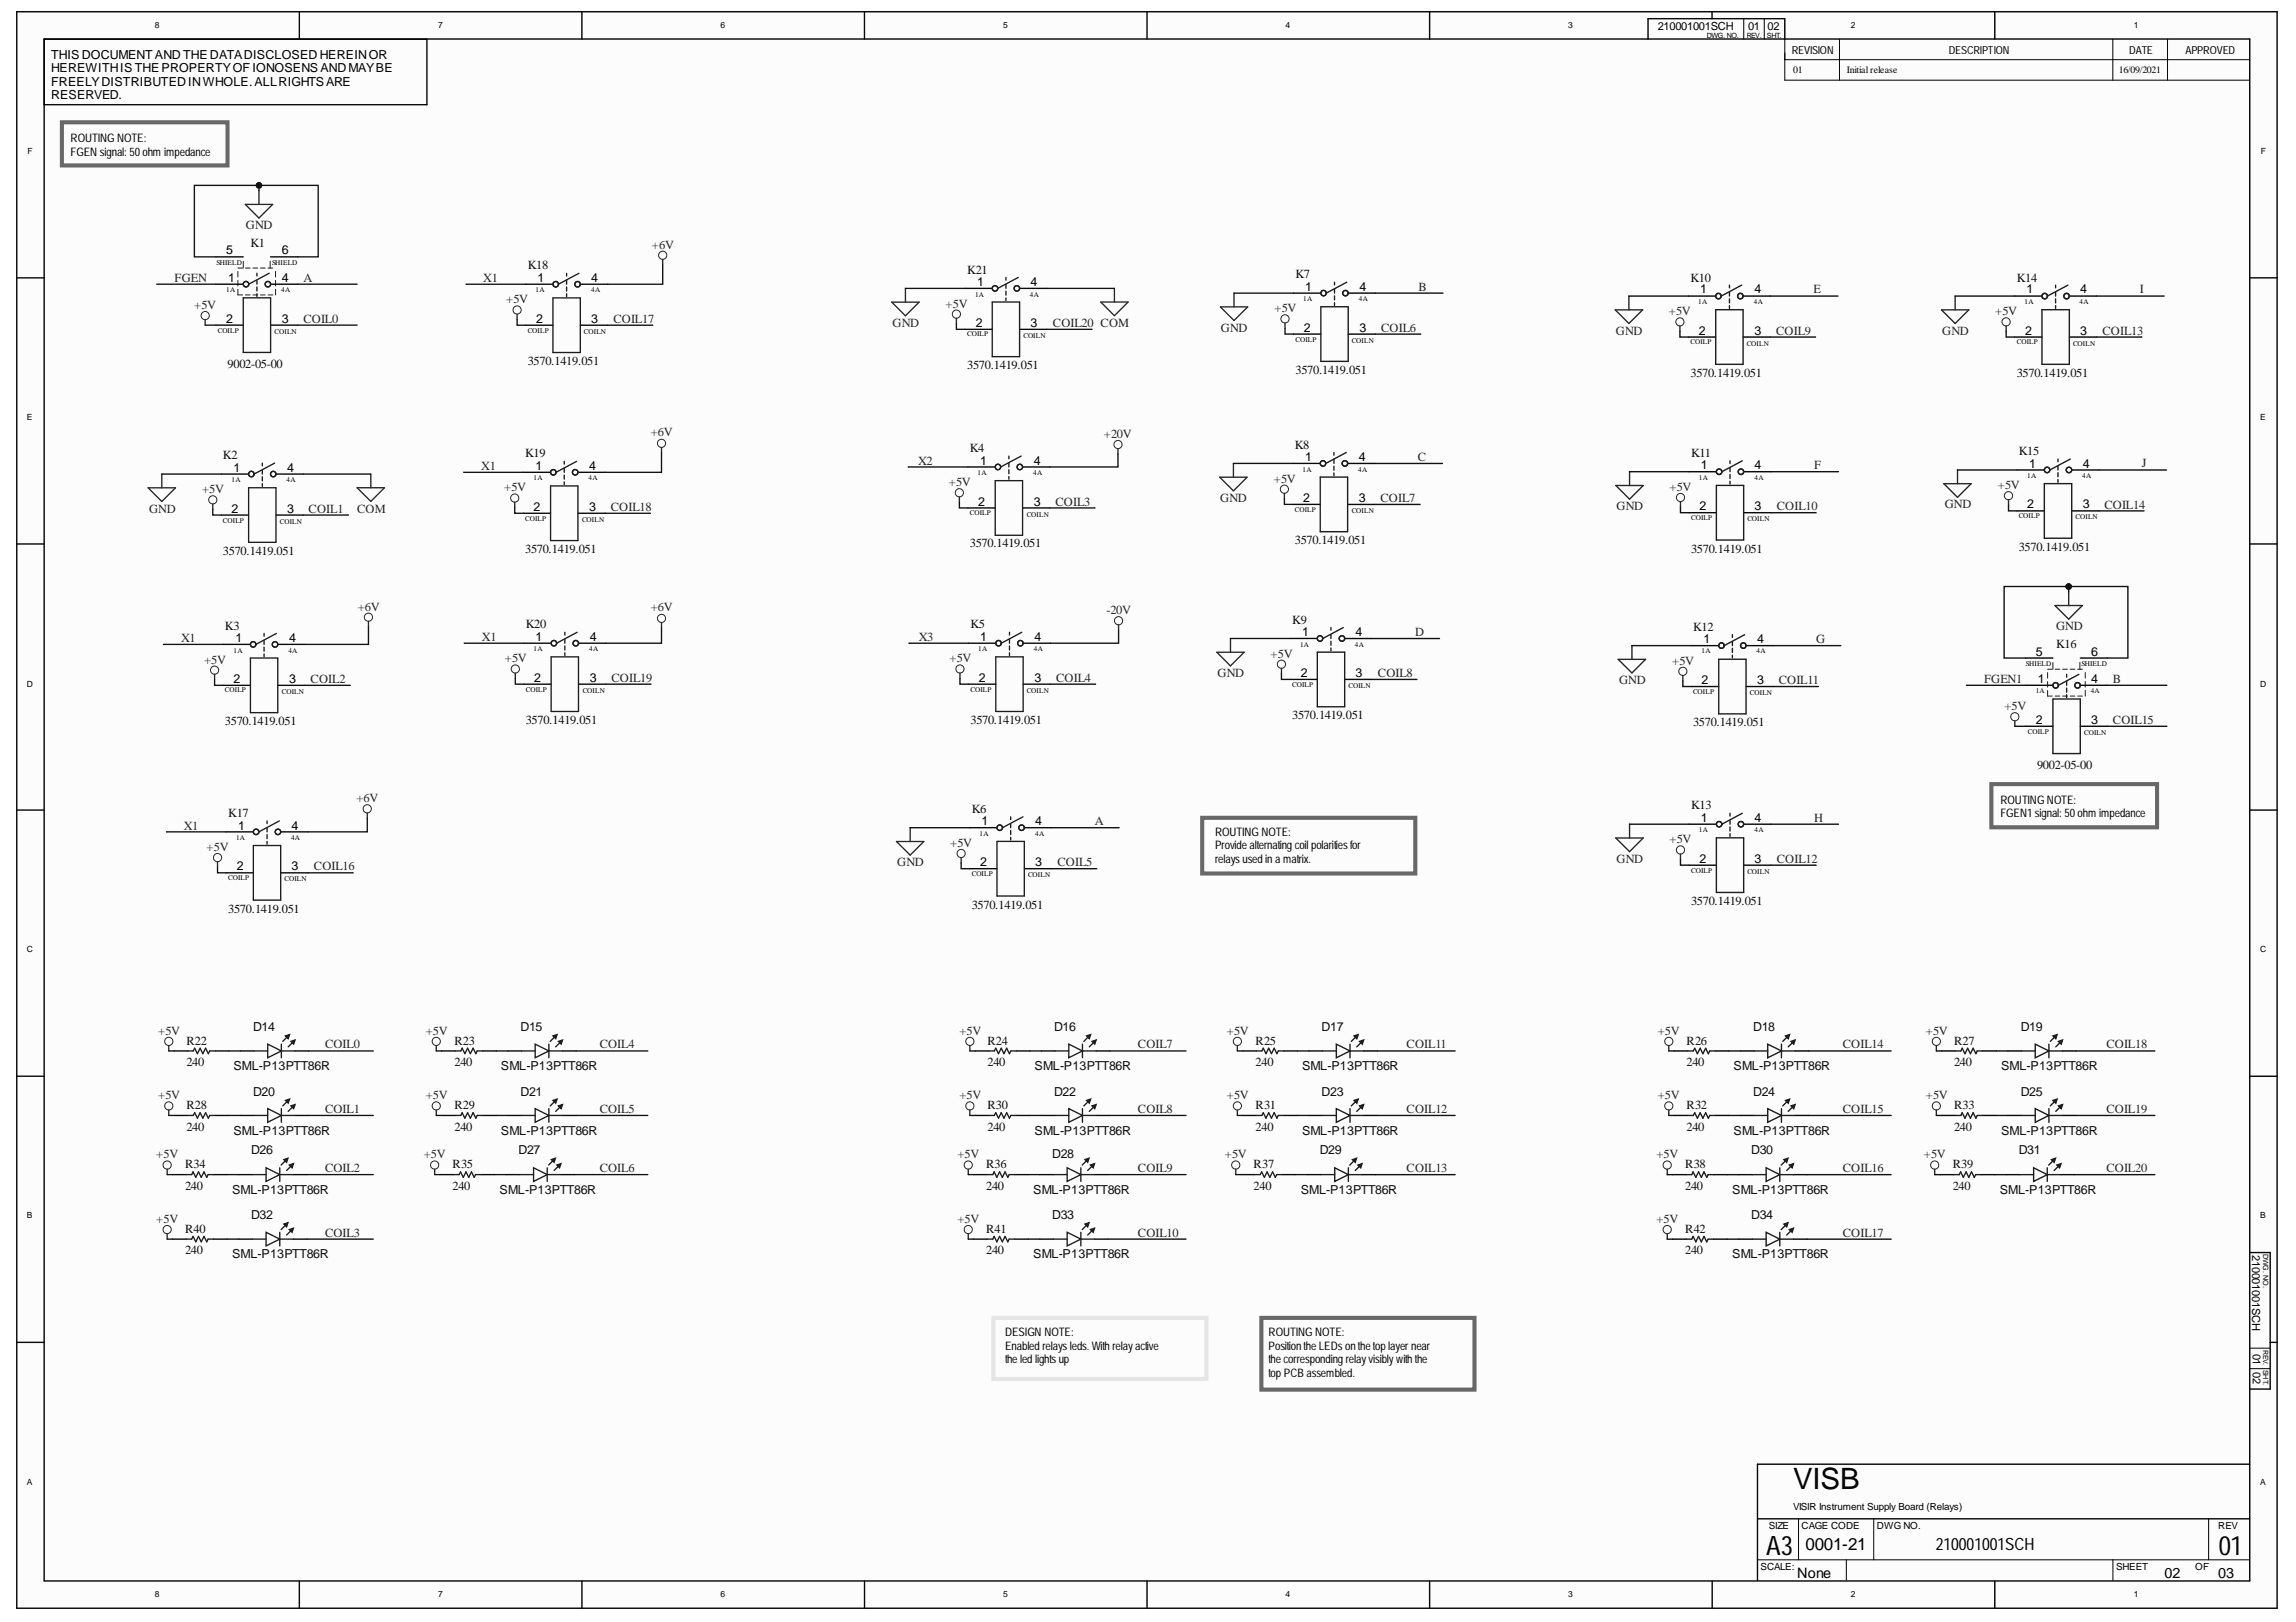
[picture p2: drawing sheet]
<svg xmlns="http://www.w3.org/2000/svg" width="297mm" height="210mm" viewBox="0 0 297 210" stroke-linecap="round" stroke-linejoin="round" font-family="sans-serif">
<defs><g id="words">
<text font-size="3.8" x="232" y="192.7">VISB</text>
<g font-size="3.5">
<text x="228.5" y="201.2">A3</text>
<text x="287.1" y="201.2">01</text>
</g>
<g font-size="2.2">
<text x="233.6" y="200.5">0001-21</text>
<text x="250.4" y="200.5">210001001SCH</text>
</g>
<g font-size="1.9">
<text x="232.5" y="204.2">None</text>
<text x="280" y="204.2">02</text>
<text x="287" y="204.2">03</text>
</g>
<g font-size="1.6">
<text x="6.6" y="7.6">THIS DOCUMENT AND THE DATA DISCLOSED HEREIN OR</text>
<text x="6.6" y="9.3">HEREWITH IS THE PROPERTY OF IONOSENS AND MAY BE</text>
<text x="6.6" y="11.1">FREELY DISTRIBUTED IN WHOLE. ALL RIGHTS ARE</text>
<text x="6.6" y="12.9">RESERVED.</text>
<text x="29.3" y="32.9">5</text>
<text x="36.5" y="32.9">6</text>
<text x="29.3" y="41.8">2</text>
<text x="29.5" y="36.4">1</text>
<text x="36.5" y="36.4">4</text>
<text x="36.5" y="41.8">3</text>
<text x="69.4" y="41.8">2</text>
<text x="69.5" y="36.4">1</text>
<text x="76.5" y="36.4">4</text>
<text x="76.5" y="41.8">3</text>
<text x="126.4" y="37">1</text>
<text x="133.3" y="37">4</text>
<text x="168.9" y="37.6">1</text>
<text x="175.9" y="37.6">4</text>
<text x="220" y="38">1</text>
<text x="227" y="38">4</text>
<text x="262.2" y="38">1</text>
<text x="269.1" y="38">4</text>
<text x="126.2" y="42.3">2</text>
<text x="133.3" y="42.3">3</text>
<text x="168.7" y="43">2</text>
<text x="175.9" y="43">3</text>
<text x="219.8" y="43.3">2</text>
<text x="227" y="43.3">3</text>
<text x="262" y="43.3">2</text>
<text x="269.1" y="43.3">3</text>
<text x="168.9" y="59.7">1</text>
<text x="175.8" y="59.7">4</text>
<text x="30.2" y="61">1</text>
<text x="37.1" y="61">4</text>
<text x="69.3" y="60.8">1</text>
<text x="76.2" y="60.8">4</text>
<text x="126.6" y="65.4">2</text>
<text x="126.8" y="60.1">1</text>
<text x="133.8" y="60.1">4</text>
<text x="133.8" y="65.4">3</text>
<text x="168.6" y="64.9">2</text>
<text x="175.8" y="64.9">3</text>
<text x="220.1" y="60.7">1</text>
<text x="227" y="60.7">4</text>
<text x="262.3" y="65.8">2</text>
<text x="262.5" y="60.5">1</text>
<text x="269.5" y="60.5">4</text>
<text x="269.5" y="65.8">3</text>
<text x="29.9" y="66.4">2</text>
<text x="37.1" y="66.4">3</text>
<text x="69" y="66.1">2</text>
<text x="76.2" y="66.1">3</text>
<text x="219.9" y="66">2</text>
<text x="227" y="66">3</text>
<text x="30.5" y="83.1">1</text>
<text x="37.4" y="83.1">4</text>
<text x="69.3" y="82.9">1</text>
<text x="76.3" y="82.9">4</text>
<text x="126.8" y="82.9">1</text>
<text x="133.8" y="82.9">4</text>
<text x="168.4" y="82.3">1</text>
<text x="175.4" y="82.3">4</text>
<text x="220.4" y="83.2">1</text>
<text x="227.3" y="83.2">4</text>
<text x="30.2" y="88.3">2</text>
<text x="37.4" y="88.3">3</text>
<text x="69.1" y="88.3">2</text>
<text x="76.3" y="88.3">3</text>
<text x="126.7" y="88.3">2</text>
<text x="133.8" y="88.3">3</text>
<text x="168.3" y="87.6">2</text>
<text x="175.4" y="87.6">3</text>
<text x="220.1" y="88.5">2</text>
<text x="227.3" y="88.5">3</text>
<text x="263.4" y="84.9">5</text>
<text x="263.6" y="88.3">1</text>
<text x="270.6" y="88.3">4</text>
<text x="270.6" y="84.9">6</text>
<text x="263.4" y="93.7">2</text>
<text x="270.6" y="93.7">3</text>
<text x="30.8" y="107.4">1</text>
<text x="37.7" y="107.4">4</text>
<text x="127" y="106.8">1</text>
<text x="133.9" y="106.8">4</text>
<text x="220.1" y="106.4">1</text>
<text x="227" y="106.4">4</text>
<text x="30.6" y="112.6">2</text>
<text x="37.7" y="112.6">3</text>
<text x="126.8" y="112.1">2</text>
<text x="133.9" y="112.1">3</text>
<text x="219.9" y="111.7">2</text>
<text x="227" y="111.7">3</text>
</g>
<g font-size="1.6" fill="#262626">
<text x="31.8" y="29.7">GND</text>
<text x="84.3" y="32.2">+6V</text>
<text x="22.6" y="36.4">FGEN</text>
<text x="25.1" y="40">+5V</text>
<text x="39.3" y="36.4">A</text>
<text x="39.3" y="41.8">COIL0</text>
<text x="62.5" y="36.4">X1</text>
<text x="65.5" y="39.2">+5V</text>
<text x="79.4" y="41.8">COIL17</text>
<text x="122.3" y="39.8">+5V</text>
<text x="164.9" y="40.4">+5V</text>
<text x="183.5" y="37.6">B</text>
<text x="215.9" y="40.8">+5V</text>
<text x="234.6" y="38">E</text>
<text x="258.1" y="40.8">+5V</text>
<text x="276.8" y="38">I</text>
<text x="115.5" y="42.3">GND</text>
<text x="136.2" y="42.4">COIL20 COM</text>
<text x="158" y="43">GND</text>
<text x="178.7" y="43">COIL6</text>
<text x="209.1" y="43.3">GND</text>
<text x="229.8" y="43.3">COIL9</text>
<text x="251.3" y="43.3">GND</text>
<text x="272" y="43.3">COIL13</text>
<text x="84.2" y="56.5">+6V</text>
<text x="142.8" y="56.6">+20V</text>
<text x="183.4" y="59.7">C</text>
<text x="26.1" y="63.8">+5V</text>
<text x="62.3" y="60.8">X1</text>
<text x="65.2" y="63.6">+5V</text>
<text x="118.8" y="60.1">X2</text>
<text x="122.8" y="62.9">+5V</text>
<text x="136.5" y="65.4">COIL3</text>
<text x="157.9" y="64.9">GND</text>
<text x="164.8" y="62.5">+5V</text>
<text x="178.6" y="65">COIL7</text>
<text x="216" y="63.5">+5V</text>
<text x="234.7" y="60.7">F</text>
<text x="251.6" y="65.8">GND</text>
<text x="258.5" y="63.3">+5V</text>
<text x="272.3" y="65.9">COIL14</text>
<text x="277.1" y="60.5">J</text>
<text x="19.3" y="66.4">GND</text>
<text x="39.9" y="66.4">COIL1</text>
<text x="46.2" y="66.4">COM</text>
<text x="79" y="66.1">COIL18</text>
<text x="209.1" y="66">GND</text>
<text x="229.9" y="66">COIL10</text>
<text x="23.4" y="83.1">X1</text>
<text x="46.3" y="79">+6V</text>
<text x="62.4" y="82.9">X1</text>
<text x="84.2" y="79.1">+6V</text>
<text x="118.9" y="82.9">X3</text>
<text x="143.1" y="79.5">-20V</text>
<text x="183.1" y="82.3">D</text>
<text x="234.9" y="83.2">G</text>
<text x="266" y="81.6">GND</text>
<text x="26.4" y="85.9">+5V</text>
<text x="40.2" y="88.3">COIL2</text>
<text x="65.3" y="85.7">+5V</text>
<text x="79.1" y="88.3">COIL19</text>
<text x="122.8" y="85.7">+5V</text>
<text x="136.6" y="88.3">COIL4</text>
<text x="157.5" y="87.6">GND</text>
<text x="164.4" y="85.1">+5V</text>
<text x="178.3" y="87.7">COIL8</text>
<text x="209.5" y="88.5">GND</text>
<text x="216.3" y="86.1">+5V</text>
<text x="230.1" y="88.5">COIL11</text>
<text x="256.7" y="88.3">FGEN1</text>
<text x="273.4" y="88.3">B</text>
<text x="259.3" y="91.9">+5V</text>
<text x="273.4" y="93.7">COIL15</text>
<text x="23.8" y="107.4">X1</text>
<text x="46.1" y="103.8">+6V</text>
<text x="141.6" y="106.8">A</text>
<text x="234.7" y="106.4">H</text>
<text x="26.7" y="110.2">+5V</text>
<text x="40.6" y="112.6">COIL16</text>
<text x="116.1" y="112.1">GND</text>
<text x="122.9" y="109.6">+5V</text>
<text x="136.8" y="112.1">COIL5</text>
<text x="209.1" y="111.7">GND</text>
<text x="216" y="109.1">+5V</text>
<text x="229.9" y="111.7">COIL12</text>
<text x="20.5" y="133.9">+5V</text>
<text x="42" y="135.7">COIL0</text>
<text x="55.1" y="133.9">+5V</text>
<text x="77.6" y="135.7">COIL4</text>
<text x="124.1" y="133.9">+5V</text>
<text x="147.2" y="135.7">COIL7</text>
<text x="158.7" y="133.9">+5V</text>
<text x="182" y="135.7">COIL11</text>
<text x="214.5" y="133.9">+5V</text>
<text x="238.4" y="135.7">COIL14</text>
<text x="249.2" y="133.9">+5V</text>
<text x="272.5" y="135.7">COIL18</text>
<text x="20.5" y="142.3">+5V</text>
<text x="55.1" y="142.3">+5V</text>
<text x="124.1" y="142.3">+5V</text>
<text x="158.7" y="142.3">+5V</text>
<text x="214.5" y="142.3">+5V</text>
<text x="249.2" y="142.3">+5V</text>
<text x="20.2" y="149.9">+5V</text>
<text x="42" y="144.1">COIL1</text>
<text x="54.8" y="149.9">+5V</text>
<text x="77.6" y="144.1">COIL5</text>
<text x="123.9" y="149.9">+5V</text>
<text x="147.2" y="144.1">COIL8</text>
<text x="158.5" y="149.9">+5V</text>
<text x="182" y="144.1">COIL12</text>
<text x="214.3" y="149.9">+5V</text>
<text x="238.4" y="144.1">COIL15</text>
<text x="248.9" y="149.9">+5V</text>
<text x="272.5" y="144">COIL19</text>
<text x="42" y="151.7">COIL2</text>
<text x="77.6" y="151.7">COIL6</text>
<text x="147.2" y="151.7">COIL9</text>
<text x="182" y="151.7">COIL13</text>
<text x="238.4" y="151.7">COIL16</text>
<text x="272.5" y="151.7">COIL20</text>
<text x="20.2" y="158.3">+5V</text>
<text x="42" y="160">COIL3</text>
<text x="123.9" y="158.3">+5V</text>
<text x="147.2" y="160">COIL10</text>
<text x="214.3" y="158.3">+5V</text>
<text x="238.4" y="160">COIL17</text>
</g>
<g font-size="1.6" fill="#0e0e0e">
<text x="32.4" y="32">K1</text>
<text x="68.3" y="34.8">K18</text>
<text x="125.1" y="35.4">K21</text>
<text x="167.6" y="36">K7</text>
<text x="218.7" y="36.4">K10</text>
<text x="260.9" y="36.4">K14</text>
<text x="29.4" y="47.6">9002-05-00</text>
<text x="68.3" y="47.3">3570.1419.051</text>
<text x="125.1" y="47.8">3570.1419.051</text>
<text x="167.6" y="48.4">3570.1419.051</text>
<text x="218.7" y="48.8">3570.1419.051</text>
<text x="260.9" y="48.8">3570.1419.051</text>
<text x="28.8" y="59.4">K2</text>
<text x="67.9" y="59.2">K19</text>
<text x="125.5" y="58.5">K4</text>
<text x="167.5" y="58.1">K8</text>
<text x="218.8" y="59.1">K11</text>
<text x="261.2" y="58.9">K15</text>
<text x="28.8" y="71.8">3570.1419.051</text>
<text x="67.9" y="71.6">3570.1419.051</text>
<text x="125.5" y="70.8">3570.1419.051</text>
<text x="167.5" y="70.4">3570.1419.051</text>
<text x="218.8" y="71.5">3570.1419.051</text>
<text x="261.2" y="71.3">3570.1419.051</text>
<text x="29.1" y="81.5">K3</text>
<text x="68" y="81.3">K20</text>
<text x="125.6" y="81.3">K5</text>
<text x="167.2" y="80.7">K9</text>
<text x="219" y="81.7">K12</text>
<text x="266" y="83.9">K16</text>
<text x="29.1" y="93.8">3570.1419.051</text>
<text x="68" y="93.7">3570.1419.051</text>
<text x="125.6" y="93.7">3570.1419.051</text>
<text x="167.2" y="93.1">3570.1419.051</text>
<text x="219" y="94">3570.1419.051</text>
<text x="263.5" y="99.5">9002-05-00</text>
<text x="29.5" y="105.8">K17</text>
<text x="125.7" y="105.2">K6</text>
<text x="218.8" y="104.7">K13</text>
<text x="29.5" y="118.1">3570.1419.051</text>
<text x="125.7" y="117.6">3570.1419.051</text>
<text x="218.8" y="117.1">3570.1419.051</text>
<text x="24.1" y="135.2">R22</text>
<text x="24.1" y="138">240</text>
<text x="32.7" y="133.4">D14</text>
<text x="58.8" y="138">240</text>
<text x="58.8" y="135.2">R23</text>
<text x="67.3" y="133.4">D15</text>
<text x="127.8" y="135.2">R24</text>
<text x="127.8" y="138">240</text>
<text x="136.4" y="133.4">D16</text>
<text x="162.4" y="138">240</text>
<text x="162.4" y="135.2">R25</text>
<text x="171" y="133.4">D17</text>
<text x="218.2" y="135.2">R26</text>
<text x="218.2" y="138">240</text>
<text x="226.8" y="133.4">D18</text>
<text x="252.8" y="135.2">R27</text>
<text x="252.8" y="138">240</text>
<text x="261.4" y="133.4">D19</text>
<text x="24.1" y="143.5">R28</text>
<text x="30.2" y="138.5">SML-P13PTT86R</text>
<text x="32.7" y="141.8">D20</text>
<text x="58.8" y="143.5">R29</text>
<text x="64.8" y="138.5">SML-P13PTT86R</text>
<text x="67.3" y="141.8">D21</text>
<text x="127.8" y="143.5">R30</text>
<text x="133.8" y="138.5">SML-P13PTT86R</text>
<text x="136.4" y="141.8">D22</text>
<text x="162.4" y="143.5">R31</text>
<text x="168.4" y="138.5">SML-P13PTT86R</text>
<text x="171" y="141.8">D23</text>
<text x="218.2" y="143.5">R32</text>
<text x="224.3" y="138.5">SML-P13PTT86R</text>
<text x="226.8" y="141.8">D24</text>
<text x="252.8" y="143.5">R33</text>
<text x="258.9" y="138.5">SML-P13PTT86R</text>
<text x="261.4" y="141.8">D25</text>
<text x="24.1" y="146.3">240</text>
<text x="30.2" y="146.8">SML-P13PTT86R</text>
<text x="32.5" y="149.4">D26</text>
<text x="58.8" y="146.3">240</text>
<text x="64.8" y="146.8">SML-P13PTT86R</text>
<text x="67.1" y="149.4">D27</text>
<text x="127.8" y="146.3">240</text>
<text x="133.8" y="146.8">SML-P13PTT86R</text>
<text x="136.1" y="149.9">D28</text>
<text x="162.4" y="146.3">240</text>
<text x="168.4" y="146.8">SML-P13PTT86R</text>
<text x="170.7" y="149.4">D29</text>
<text x="218.2" y="146.3">240</text>
<text x="224.3" y="146.8">SML-P13PTT86R</text>
<text x="226.6" y="149.4">D30</text>
<text x="252.8" y="146.3">240</text>
<text x="258.9" y="146.8">SML-P13PTT86R</text>
<text x="261.2" y="149.4">D31</text>
<text x="23.9" y="153.9">240</text>
<text x="23.9" y="151.2">R34</text>
<text x="30" y="154.5">SML-P13PTT86R</text>
<text x="58.5" y="153.9">240</text>
<text x="58.5" y="151.2">R35</text>
<text x="64.6" y="154.5">SML-P13PTT86R</text>
<text x="127.6" y="153.9">240</text>
<text x="127.6" y="151.2">R36</text>
<text x="133.7" y="154.5">SML-P13PTT86R</text>
<text x="162.2" y="153.9">240</text>
<text x="162.2" y="151.2">R37</text>
<text x="168.3" y="154.5">SML-P13PTT86R</text>
<text x="218" y="153.9">240</text>
<text x="218" y="151.2">R38</text>
<text x="224.1" y="154.5">SML-P13PTT86R</text>
<text x="252.6" y="153.9">240</text>
<text x="252.6" y="151.2">R39</text>
<text x="258.7" y="154.5">SML-P13PTT86R</text>
<text x="23.9" y="159.5">R40</text>
<text x="32.5" y="157.7">D32</text>
<text x="127.6" y="159.5">R41</text>
<text x="136.1" y="157.7">D33</text>
<text x="218" y="159.5">R42</text>
<text x="226.6" y="157.7">D34</text>
<text x="23.9" y="162.3">240</text>
<text x="30" y="162.8">SML-P13PTT86R</text>
<text x="127.6" y="162.3">240</text>
<text x="133.7" y="162.8">SML-P13PTT86R</text>
<text x="218" y="162.3">240</text>
<text x="224.1" y="162.8">SML-P13PTT86R</text>
</g>
<g font-size="1.5">
<text x="9.1" y="20.1">FGEN signal: 50ohmimpedance</text>
<text x="9.1" y="18.4">ROUTING NOTE:</text>
<text x="258.8" y="105.8">FGEN1 signal: 50ohmimpedance</text>
<text x="258.8" y="104">ROUTING NOTE:</text>
<text x="157.2" y="111.7">relaysusedina matrix.</text>
<text x="157.2" y="109.9">Providealternating coil polaritiesfor</text>
<text x="157.2" y="108.2">ROUTING NOTE:</text>
<text x="130" y="172.9">DESIGN NOTE:</text>
<text x="164.1" y="172.9">ROUTING NOTE:</text>
<text x="130" y="176.4">theled lightsup</text>
<text x="130" y="174.7">Enabledrelaysleds. Withrelay active</text>
<text x="164.1" y="174.7">PositiontheLEDsonthe toplayer near</text>
<text x="164.1" y="176.4">thecorresponding relay visibly withthe</text>
<text x="164.1" y="178.2">topPCB assembled.</text>
</g>
<g font-size="1.4">
<text x="214.5" y="3.9">210001001SCH</text>
<text x="226.1" y="3.9">01 02</text>
<text x="231.8" y="6.9">REVISION</text>
<text x="252.1" y="6.9">DESCRIPTION</text>
<text x="275.5" y="6.9">DATE</text>
<text x="282.7" y="6.9">APPROVED</text>
<text x="291.4" y="162.4" transform="rotate(90 291.4 162.4)">210001001SCH</text>
<text x="291.5" y="175.2" transform="rotate(90 291.5 175.2)">01 02</text>
</g>
<g font-size="1.3">
<text x="232" y="9.4">01</text>
<text x="238.9" y="9.5">Initial release</text>
<text x="274.1" y="9.5">16/09/2021</text>
<text x="228.9" y="197.9">SIZE</text>
<text x="232" y="195.4">VISIR Instrument Supply Board (Relays)</text>
<text x="233.1" y="197.9">CAGE CODE</text>
<text x="242.8" y="197.9">DWG NO.</text>
<text x="287" y="197.9">REV</text>
<text x="227.8" y="203.2">SCALE:</text>
<text x="273.8" y="203.2">SHEET</text>
<text x="284" y="203.2">OF</text>
</g>
<g font-size="1.1">
<text x="20.1" y="3.6">8</text>
<text x="56.7" y="3.6">7</text>
<text x="93.2" y="3.6">6</text>
<text x="129.8" y="3.6">5</text>
<text x="166.3" y="3.6">4</text>
<text x="202.9" y="3.6">3</text>
<text x="239.4" y="3.6">2</text>
<text x="276.1" y="3.6">1</text>
<text x="3.6" y="20">F</text>
<text x="292.5" y="20">F</text>
<text x="3.5" y="54.4">E</text>
<text x="292.4" y="54.4">E</text>
<text x="3.5" y="88.9">D</text>
<text x="292.4" y="88.9">D</text>
<text x="3.5" y="123.3">C</text>
<text x="292.4" y="123.3">C</text>
<text x="3.5" y="157.7">B</text>
<text x="292.4" y="157.7">B</text>
<text x="3.5" y="192.2">A</text>
<text x="292.4" y="192.2">A</text>
<text x="20.1" y="206.7">8</text>
<text x="56.7" y="206.7">7</text>
<text x="93.2" y="206.7">6</text>
<text x="129.8" y="206.7">5</text>
<text x="166.3" y="206.7">4</text>
<text x="202.9" y="206.7">3</text>
<text x="239.4" y="206.7">2</text>
<text x="276.1" y="206.7">1</text>
</g>
<g font-size=".9">
<text x="220.8" y="4.9">DWG. NO.</text>
<text x="226" y="4.9">REV.</text>
<text x="228.6" y="4.9">SHT.</text>
<text x="28" y="34.3">SHIELD</text>
<text x="35.2" y="34.3">SHIELD</text>
<text x="29.3" y="37.8">1A</text>
<text x="36.4" y="37.8">4A</text>
<text x="69.3" y="37.8">1A</text>
<text x="76.5" y="37.8">4A</text>
<text x="126.1" y="38.4">1A</text>
<text x="133.2" y="38.4">4A</text>
<text x="168.6" y="39">1A</text>
<text x="175.8" y="39">4A</text>
<text x="219.7" y="39.3">1A</text>
<text x="226.9" y="39.3">4A</text>
<text x="261.9" y="39.3">1A</text>
<text x="269" y="39.3">4A</text>
<text x="28.2" y="43">COILP</text>
<text x="35.5" y="43.2">COILN</text>
<text x="68.3" y="43">COILP</text>
<text x="75.6" y="43.2">COILN</text>
<text x="125.1" y="43.5">COILP</text>
<text x="132.4" y="43.7">COILN</text>
<text x="167.6" y="44.2">COILP</text>
<text x="174.9" y="44.4">COILN</text>
<text x="218.7" y="44.6">COILP</text>
<text x="226" y="44.7">COILN</text>
<text x="260.9" y="44.6">COILP</text>
<text x="268.2" y="44.7">COILN</text>
<text x="29.9" y="62.4">1A</text>
<text x="37.1" y="62.4">4A</text>
<text x="69" y="62.1">1A</text>
<text x="76.1" y="62.1">4A</text>
<text x="126.5" y="61.5">1A</text>
<text x="133.7" y="61.5">4A</text>
<text x="168.5" y="61">1A</text>
<text x="175.7" y="61">4A</text>
<text x="219.8" y="62.1">1A</text>
<text x="227" y="62.1">4A</text>
<text x="262.3" y="61.9">1A</text>
<text x="269.4" y="61.9">4A</text>
<text x="28.8" y="67.6">COILP</text>
<text x="36.2" y="67.8">COILN</text>
<text x="67.9" y="67.4">COILP</text>
<text x="75.3" y="67.6">COILN</text>
<text x="125.5" y="66.7">COILP</text>
<text x="132.8" y="66.9">COILN</text>
<text x="167.5" y="66.2">COILP</text>
<text x="174.9" y="66.4">COILN</text>
<text x="218.8" y="67.3">COILP</text>
<text x="226.1" y="67.5">COILN</text>
<text x="261.2" y="67">COILP</text>
<text x="268.5" y="67.2">COILN</text>
<text x="168.2" y="83.7">1A</text>
<text x="175.3" y="83.7">4A</text>
<text x="29.1" y="89.6">COILP</text>
<text x="30.2" y="84.5">1A</text>
<text x="36.5" y="89.8">COILN</text>
<text x="37.3" y="84.5">4A</text>
<text x="68" y="89.5">COILP</text>
<text x="69" y="84.3">1A</text>
<text x="75.4" y="89.7">COILN</text>
<text x="76.2" y="84.3">4A</text>
<text x="125.6" y="89.5">COILP</text>
<text x="126.6" y="84.3">1A</text>
<text x="132.8" y="89.7">COILN</text>
<text x="133.8" y="84.3">4A</text>
<text x="167.2" y="88.9">COILP</text>
<text x="174.5" y="89">COILN</text>
<text x="219" y="89.8">COILP</text>
<text x="220.1" y="84.5">1A</text>
<text x="226.4" y="90">COILN</text>
<text x="227.2" y="84.5">4A</text>
<text x="262.1" y="86.2">SHIELD</text>
<text x="263.4" y="89.7">1A</text>
<text x="269.3" y="86.2">SHIELD</text>
<text x="270.5" y="89.7">4A</text>
<text x="262.4" y="94.9">COILP</text>
<text x="269.6" y="95.1">COILN</text>
<text x="219.8" y="107.7">1A</text>
<text x="227" y="107.7">4A</text>
<text x="29.5" y="113.9">COILP</text>
<text x="30.5" y="108.7">1A</text>
<text x="37.6" y="108.7">4A</text>
<text x="125.7" y="113.4">COILP</text>
<text x="126.7" y="108.1">1A</text>
<text x="133" y="113.5">COILN</text>
<text x="133.9" y="108.1">4A</text>
<text x="218.8" y="112.9">COILP</text>
<text x="226.1" y="113.1">COILN</text>
<text x="36.8" y="114">COILN</text>
<text x="292.8" y="162.2" transform="rotate(90 292.8 162.2)">DWG. NO.</text>
<text x="292.8" y="174.7" transform="rotate(90 292.8 174.7)">REV. SHT.</text>
</g>
</g></defs>
<g fill="#fcfcfc">
<path d="M2.2 1.5h292.4v206.7h-292.4z" fill-rule="evenodd"/>
<path d="M2.2 1.5h292.4v206.7h-292.4z" fill-rule="evenodd"/>
</g>
<g fill="none" stroke="#000" stroke-width=".18">
<path d="M2.2 1.5h292.4v206.6h-292.4zM5.7 5.1h285.4v199.5h-285.4zM185 1.5v3.6M213.2 5.1v-2.7h17.7v2.7M221.5 1.5v.9M258.1 1.5v3.6M291.1 36h3.5M291.1 70.4h3.5M291.1 104.8h3.5M291.1 139.3h3.5M2.2 173.7h3.5M291 162.1h2.7v17.7h-2.7"/>
<path d="M293.7 173.7h.9M227.4 196.6h63.6M291 189.5h-63.6v15M38.7 204.6v3.5M75.3 204.6v3.5M111.8 204.6v3.5M148.4 204.6v3.5M185 204.6v3.5M221.5 204.6v3.5M258.1 204.6v3.5"/>
</g>
<g fill="none" stroke="#000" stroke-width=".17">
<path d="M5.7 5.1h49.5v8.5h-49.5zM38.7 1.5v3.6M75.3 1.5v3.6M111.8 1.5v3.6M148.4 1.5v3.6M2.2 36h3.5M27.9 36.8h3.6M27.9 33.2h3.6M35 36.8h3.5M35 33.2h3.5M27.9 42.1h3.6M35 42.1h3.5"/>
<path d="M2.2 70.4h3.5M2.2 104.8h3.5M2.2 139.3h3.5M31.1 136h1.8M38.2 136h1.7"/>
</g>
<g fill="none" stroke="#000" stroke-width=".13">
<path d="M225.6 2.4v2.7M228.2 2.4v2.7M230.9 5.1v5.3h60.1M230.9 7.7h60.1M238 5.1v5.3M273.3 5.1v5.3M280.4 5.1v5.3M291 177.1h2.7M291 174.5h2.7M232.7 196.6v5.3M242.4 196.6v5.3M285.7 196.6v5.3"/>
<path d="M227.4 201.9h63.6M238.9 201.9v2.6M273.4 201.9v2.6"/>
</g>
<g fill="none" stroke="#1c1c1c" stroke-width=".17">
<path d="M31.5 38.5h3.5v7.1h-3.5zM33.2 35.4v.3M33.2 36.2v.6M33.2 37.1v.6M33.2 38v.4M34.8 35.4l-2.6 1.4M34.6 135.1l1.8 .9-1.8 .9zM37.3 134.1l-.7 .7M38 134.8l-.7 .7"/>
<circle cx="31.8" cy="36.8" r=".35"/>
<circle cx="34.7" cy="36.8" r=".35"/>
</g>
<g fill="none" stroke="#1c1c1c" stroke-width=".13">
<path d="M30.8 34.7h.6M30.8 35.1v.7M30.8 36.3v.7M30.8 37.4v.8h.6M31.5 33.8v.9M31.7 34.7h.7M31.7 38.2h.7M32.7 34.7h.6M32.7 38.2h.6M33.7 34.7h.6M33.7 38.2h.6M34.7 34.7h.6"/>
<path d="M34.7 38.2h.6M35 33.8v.9M35.6 35.1v.7M35.6 36.3v.7M35.6 37.4v.8"/>
</g>
<g fill="none" stroke="#262626" stroke-width=".13">
<circle cx="26.5" cy="40.8" r=".53"/>
<circle cx="27.5" cy="64.7" r=".53"/>
</g>
<path d="M31.7 26.5h3.6l-1.8 1.7zM33.5 24.7v1.8M26.5 41.4v.7M27.5 65.2v.7" fill="none" stroke="#262626" stroke-width=".17"/>
<path d="M36.9 134.1l.6-.2-.2 .5z" fill="#1c1c1c"/>
<path d="M32.9 136h1.7M36.4 135.1v1.8M36.4 136h1.8M36.9 134.1l.6-.2-.2 .5z" fill="none" stroke="#1c1c1c" stroke-width=".17"/>
<path d="M37.6 134.8l.6-.2-.2 .5z" fill="#1c1c1c"/>
<path d="M24.3 136h.7l.2-.4 .3 .8 .4-.8 .3 .8 .4-.8 .4 .8 .1-.4h.7M37.6 134.8l.6-.2-.2 .5zM34.6 143.5l1.8 .9-1.8 .8zM37.3 142.4l-.7 .7M38 143.1l-.7 .7" fill="none" stroke="#1c1c1c" stroke-width=".17"/>
<path d="M22.5 136h1.8M27.8 136h1.8M31.1 144.4h1.8M38.2 144.4h1.7" fill="none" stroke="#000" stroke-width=".17"/>
<circle cx="21.8" cy="134.8" r=".53" fill="none" stroke="#262626" stroke-width=".13"/>
<path d="M21.8 135.3v.7" fill="none" stroke="#262626" stroke-width=".17"/>
<path d="M36.9 142.4l.6-.2-.2 .6z" fill="#1c1c1c"/>
<path d="M32.9 144.4h1.7M36.4 143.5v1.7M36.4 144.4h1.8M36.9 142.4l.6-.2-.2 .6z" fill="none" stroke="#1c1c1c" stroke-width=".17"/>
<path d="M37.6 143.1l.6-.2-.2 .6z" fill="#1c1c1c"/>
<path d="M24.3 144.4h.7l.2-.4 .3 .7 .4-.7 .3 .7 .4-.7 .4 .7 .1-.3h.7M34.4 151.1l1.8 .9-1.8 .9zM37.1 150.1l-.7 .7M37.6 143.1l.6-.2-.2 .6zM37.8 150.8l-.7 .7" fill="none" stroke="#1c1c1c" stroke-width=".17"/>
<path d="M22.5 144.4h1.8M27.8 144.4h1.8M30.9 152h1.8M38 152h1.7" fill="none" stroke="#000" stroke-width=".17"/>
<circle cx="21.8" cy="143.1" r=".53" fill="none" stroke="#262626" stroke-width=".13"/>
<path d="M21.8 143.6v.8" fill="none" stroke="#262626" stroke-width=".17"/>
<path d="M36.7 150.1l.6-.2-.2 .5z" fill="#1c1c1c"/>
<path d="M32.7 152h1.7M36.2 151.1v1.8M36.2 152h1.8M36.7 150.1l.6-.2-.2 .5z" fill="none" stroke="#1c1c1c" stroke-width=".17"/>
<path d="M37.4 150.8l.6-.2-.2 .5z" fill="#1c1c1c"/>
<path d="M24.1 152h.7l.2-.3 .3 .7 .4-.7 .3 .7 .4-.7 .3 .7 .2-.4h.7M34.4 159.5l1.8 .9-1.8 .8zM37.1 158.4l-.7 .7M37.4 150.8l.6-.2-.2 .5zM37.8 159.1l-.7 .7" fill="none" stroke="#1c1c1c" stroke-width=".17"/>
<path d="M22.3 152h1.8M27.6 152h1.8M30.9 160.4h1.8M38 160.4h1.7" fill="none" stroke="#000" stroke-width=".17"/>
<circle cx="21.6" cy="150.8" r=".53" fill="none" stroke="#262626" stroke-width=".13"/>
<path d="M21.6 151.3v.7" fill="none" stroke="#262626" stroke-width=".17"/>
<path d="M36.7 158.4l.6-.2-.2 .6z" fill="#1c1c1c"/>
<path d="M36.2 159.5v1.7M36.7 158.4l.6-.2-.2 .6zM32.7 160.4h1.7M36.2 160.4h1.8" fill="none" stroke="#1c1c1c" stroke-width=".17"/>
<path d="M37.4 159.1l.6-.2-.2 .6z" fill="#1c1c1c"/>
<path d="M69.2 135.1l1.8 .9-1.8 .9zM71.9 134.1l-.7 .7M72.6 134.8l-.7 .7M37.4 159.1l.6-.2-.2 .6zM24.1 160.4h.7l.2-.4 .3 .7 .4-.7 .3 .7 .4-.7 .3 .7 .2-.3h.7" fill="none" stroke="#1c1c1c" stroke-width=".17"/>
<path d="M65.7 136h1.8M72.8 136h1.7M22.3 160.4h1.8M27.6 160.4h1.8" fill="none" stroke="#000" stroke-width=".17"/>
<circle cx="21.6" cy="159.1" r=".53" fill="none" stroke="#262626" stroke-width=".13"/>
<path d="M21.6 159.6v.8" fill="none" stroke="#262626" stroke-width=".17"/>
<path d="M71.5 134.1l.6-.2-.2 .5z" fill="#1c1c1c"/>
<path d="M67.5 136h1.7M71 135.1v1.8M71 136h1.8M71.5 134.1l.6-.2-.2 .5z" fill="none" stroke="#1c1c1c" stroke-width=".17"/>
<path d="M72.2 134.8l.6-.2-.2 .5z" fill="#1c1c1c"/>
<path d="M58.9 136h.7l.2-.4 .3 .8 .4-.8 .4 .8 .3-.8 .4 .8 .1-.4h.7M72.2 134.8l.6-.2-.2 .5zM69.2 143.5l1.8 .9-1.8 .8zM71.9 142.4l-.7 .7M72.6 143.1l-.7 .7" fill="none" stroke="#1c1c1c" stroke-width=".17"/>
<path d="M57.1 136h1.8M62.4 136h1.8M65.7 144.4h1.8M72.8 144.4h1.7" fill="none" stroke="#000" stroke-width=".17"/>
<circle cx="56.4" cy="134.8" r=".53" fill="none" stroke="#262626" stroke-width=".13"/>
<path d="M56.4 135.3v.7" fill="none" stroke="#262626" stroke-width=".17"/>
<path d="M71.5 142.4l.6-.2-.2 .6z" fill="#1c1c1c"/>
<path d="M67.5 144.4h1.7M71 143.5v1.7M71 144.4h1.8M71.5 142.4l.6-.2-.2 .6z" fill="none" stroke="#1c1c1c" stroke-width=".17"/>
<path d="M72.2 143.1l.6-.2-.2 .6z" fill="#1c1c1c"/>
<path d="M58.9 144.4h.7l.2-.4 .3 .7 .4-.7 .4 .7 .3-.7 .4 .7 .1-.3h.7M69 151.1l1.8 .9-1.8 .9zM71.7 150.1l-.7 .7M72.2 143.1l.6-.2-.2 .6zM72.4 150.8l-.7 .7" fill="none" stroke="#1c1c1c" stroke-width=".17"/>
<path d="M57.1 144.4h1.8M62.4 144.4h1.8M65.5 152h1.8M72.6 152h1.7" fill="none" stroke="#000" stroke-width=".17"/>
<circle cx="56.4" cy="143.1" r=".53" fill="none" stroke="#262626" stroke-width=".13"/>
<path d="M56.4 143.6v.8" fill="none" stroke="#262626" stroke-width=".17"/>
<path d="M71.3 150.1l.6-.2-.2 .5z" fill="#1c1c1c"/>
<path d="M67.3 152h1.7M70.8 151.1v1.8M70.8 152h1.8M71.3 150.1l.6-.2-.2 .5z" fill="none" stroke="#1c1c1c" stroke-width=".17"/>
<path d="M72 150.8l.6-.2-.2 .5z" fill="#1c1c1c"/>
<path d="M138.3 135.1l1.7 .9-1.7 .9zM140.9 134.1l-.7 .7M141.6 134.8l-.7 .7M58.7 152h.7l.2-.3 .3 .7 .4-.7 .3 .7 .4-.7 .3 .7 .2-.4h.7M72 150.8l.6-.2-.2 .5z" fill="none" stroke="#1c1c1c" stroke-width=".17"/>
<path d="M134.7 136h1.8M141.8 136h1.8M56.9 152h1.8M62.2 152h1.8" fill="none" stroke="#000" stroke-width=".17"/>
<circle cx="56.2" cy="150.8" r=".53" fill="none" stroke="#262626" stroke-width=".13"/>
<path d="M56.2 151.3v.7" fill="none" stroke="#262626" stroke-width=".17"/>
<path d="M140.6 134.1l.5-.2-.2 .5z" fill="#1c1c1c"/>
<path d="M136.5 136h1.8M140 135.1v1.8M140 136h1.8M140.6 134.1l.5-.2-.2 .5z" fill="none" stroke="#1c1c1c" stroke-width=".17"/>
<path d="M141.3 134.8l.5-.2-.2 .5z" fill="#1c1c1c"/>
<path d="M127.9 136h.7l.2-.4 .4 .8 .3-.8 .4 .8 .3-.8 .4 .8 .2-.4h.7M141.3 134.8l.5-.2-.2 .5zM138.3 143.5l1.7 .9-1.7 .8zM140.9 142.4l-.7 .7M141.6 143.1l-.7 .7" fill="none" stroke="#1c1c1c" stroke-width=".17"/>
<path d="M126.2 136h1.7M131.5 136h1.7M134.7 144.4h1.8M141.8 144.4h1.8" fill="none" stroke="#000" stroke-width=".17"/>
<circle cx="125.5" cy="134.8" r=".53" fill="none" stroke="#262626" stroke-width=".13"/>
<path d="M125.5 135.3v.7" fill="none" stroke="#262626" stroke-width=".17"/>
<path d="M140.6 142.4l.5-.2-.2 .6z" fill="#1c1c1c"/>
<path d="M136.5 144.4h1.8M140 143.5v1.7M140 144.4h1.8M140.6 142.4l.5-.2-.2 .6z" fill="none" stroke="#1c1c1c" stroke-width=".17"/>
<path d="M141.3 143.1l.5-.2-.2 .6z" fill="#1c1c1c"/>
<path d="M127.9 144.4h.7l.2-.4 .4 .7 .3-.7 .4 .7 .3-.7 .4 .7 .2-.3h.7M138.1 151.1l1.7 .9-1.7 .9zM140.7 150.1l-.7 .7M141.3 143.1l.5-.2-.2 .6zM141.4 150.8l-.7 .7" fill="none" stroke="#1c1c1c" stroke-width=".17"/>
<path d="M126.2 144.4h1.7M131.5 144.4h1.7M134.5 152h1.8M141.6 152h1.8" fill="none" stroke="#000" stroke-width=".17"/>
<circle cx="125.5" cy="143.1" r=".53" fill="none" stroke="#262626" stroke-width=".13"/>
<path d="M125.5 143.6v.8" fill="none" stroke="#262626" stroke-width=".17"/>
<path d="M140.4 150.1l.5-.2-.2 .5z" fill="#1c1c1c"/>
<path d="M136.3 152h1.8M139.8 151.1v1.8M139.8 152h1.8M140.4 150.1l.5-.2-.2 .5z" fill="none" stroke="#1c1c1c" stroke-width=".17"/>
<path d="M141.1 150.8l.5-.2-.2 .5z" fill="#1c1c1c"/>
<path d="M128.6 151.7l.4 .7 .3-.7 .4 .7 .3-.7 .4 .7 .2-.4h.7M128.6 151.7l-.2 .3h-.7M138.1 159.5l1.7 .9-1.7 .8zM140.7 158.4l-.7 .7M141.1 150.8l.5-.2-.2 .5zM141.4 159.1l-.7 .7" fill="none" stroke="#1c1c1c" stroke-width=".17"/>
<path d="M126 152h1.7M131.3 152h1.7M134.5 160.4h1.8M141.6 160.4h1.8" fill="none" stroke="#000" stroke-width=".17"/>
<circle cx="125.3" cy="150.8" r=".53" fill="none" stroke="#262626" stroke-width=".13"/>
<path d="M125.3 151.3v.7" fill="none" stroke="#262626" stroke-width=".17"/>
<path d="M140.4 158.4l.5-.2-.2 .6z" fill="#1c1c1c"/>
<path d="M139.8 159.5v1.7M140.4 158.4l.5-.2-.2 .6zM136.3 160.4h1.8M139.8 160.4h1.8" fill="none" stroke="#1c1c1c" stroke-width=".17"/>
<path d="M141.1 159.1l.5-.2-.2 .6z" fill="#1c1c1c"/>
<path d="M141.1 159.1l.5-.2-.2 .6zM128.6 160l.4 .7 .3-.7 .4 .7 .3-.7 .4 .7 .2-.3h.7M128.6 160l-.2 .4h-.7" fill="none" stroke="#1c1c1c" stroke-width=".17"/>
<path d="M169.3 136h1.8M126 160.4h1.7M131.3 160.4h1.7" fill="none" stroke="#000" stroke-width=".17"/>
<circle cx="125.3" cy="159.1" r=".53" fill="none" stroke="#262626" stroke-width=".13"/>
<path d="M125.3 159.6v.8" fill="none" stroke="#262626" stroke-width=".17"/>
<path d="M176.4 136h1.8" fill="none" stroke="#000" stroke-width=".18"/>
<path d="M172.9 135.1l1.8 .9-1.8 .9zM175.5 134.1l-.7 .7M176.2 134.8l-.7 .7" fill="none" stroke="#1c1c1c" stroke-width=".18"/>
<path d="M175.2 134.1l.5-.2-.2 .5z" fill="#1c1c1c"/>
<path d="M174.7 135.1v1.8M174.7 136h1.7M175.2 134.1l.5-.2-.2 .5z" fill="none" stroke="#1c1c1c" stroke-width=".18"/>
<path d="M171.1 136h1.8" fill="none" stroke="#1c1c1c" stroke-width=".17"/>
<path d="M175.9 134.8l.5-.2-.2 .5z" fill="#1c1c1c"/>
<path d="M175.9 134.8l.5-.2-.2 .5zM172.9 143.5l1.8 .9-1.8 .8zM175.5 142.4l-.7 .7M176.2 143.1l-.7 .7" fill="none" stroke="#1c1c1c" stroke-width=".18"/>
<path d="M160.8 136h1.7M166.1 136h1.8M169.3 144.4h1.8" fill="none" stroke="#000" stroke-width=".17"/>
<path d="M162.5 136h.8l.1-.4 .4 .8 .3-.8 .4 .8 .3-.8 .4 .8 .2-.4h.7" fill="none" stroke="#1c1c1c" stroke-width=".17"/>
<circle cx="160.1" cy="134.8" r=".53" fill="none" stroke="#262626" stroke-width=".13"/>
<path d="M160.1 135.3v.7" fill="none" stroke="#262626" stroke-width=".17"/>
<path d="M176.4 144.4h1.8" fill="none" stroke="#000" stroke-width=".18"/>
<path d="M175.2 142.4l.5-.2-.2 .6z" fill="#1c1c1c"/>
<path d="M174.7 143.5v1.7M174.7 144.4h1.7M175.2 142.4l.5-.2-.2 .6z" fill="none" stroke="#1c1c1c" stroke-width=".18"/>
<path d="M171.1 144.4h1.8" fill="none" stroke="#1c1c1c" stroke-width=".17"/>
<path d="M175.9 143.1l.5-.2-.2 .6z" fill="#1c1c1c"/>
<path d="M172.7 151.1l1.7 .9-1.7 .9zM175.3 150.1l-.7 .7M175.9 143.1l.5-.2-.2 .6zM176 150.8l-.7 .7" fill="none" stroke="#1c1c1c" stroke-width=".18"/>
<path d="M160.8 144.4h1.7M166.1 144.4h1.8M169.1 152h1.8" fill="none" stroke="#000" stroke-width=".17"/>
<path d="M162.5 144.4h.8l.1-.4 .4 .7 .3-.7 .4 .7 .3-.7 .4 .7 .2-.3h.7" fill="none" stroke="#1c1c1c" stroke-width=".17"/>
<circle cx="160.1" cy="143.1" r=".53" fill="none" stroke="#262626" stroke-width=".13"/>
<path d="M160.1 143.6v.8" fill="none" stroke="#262626" stroke-width=".17"/>
<path d="M176.2 152h1.8" fill="none" stroke="#000" stroke-width=".18"/>
<path d="M175 150.1l.5-.2-.2 .5z" fill="#1c1c1c"/>
<path d="M174.4 151.1v1.8M174.4 152h1.8M175 150.1l.5-.2-.2 .5z" fill="none" stroke="#1c1c1c" stroke-width=".18"/>
<path d="M170.9 152h1.8" fill="none" stroke="#1c1c1c" stroke-width=".17"/>
<path d="M175.7 150.8l.5-.2-.2 .5z" fill="#1c1c1c"/>
<path d="M228.7 135.1l1.8 .9-1.8 .9zM231.3 134.1l-.7 .7M232.1 134.8l-.8 .7M175.7 150.8l.5-.2-.2 .5z" fill="none" stroke="#1c1c1c" stroke-width=".18"/>
<path d="M160.6 152h1.7M165.9 152h1.7" fill="none" stroke="#000" stroke-width=".17"/>
<path d="M162.3 152h.7l.2-.3 .4 .7 .3-.7 .4 .7 .3-.7 .4 .7 .2-.4h.7" fill="none" stroke="#1c1c1c" stroke-width=".17"/>
<circle cx="159.9" cy="150.8" r=".53" fill="none" stroke="#262626" stroke-width=".13"/>
<path d="M159.9 151.3v.7" fill="none" stroke="#262626" stroke-width=".17"/>
<path d="M225.2 136h1.7M232.2 136h1.8" fill="none" stroke="#000" stroke-width=".18"/>
<path d="M231 134.1l.5-.2-.2 .5z" fill="#1c1c1c"/>
<path d="M226.9 136h1.8M230.5 135.1v1.8M230.5 136h1.7M231 134.1l.5-.2-.2 .5z" fill="none" stroke="#1c1c1c" stroke-width=".18"/>
<path d="M231.7 134.8l.5-.2-.1 .5z" fill="#1c1c1c"/>
<path d="M218.4 136h.7l.1-.3 .4 .7 .4-.7 .3 .7 .4-.7 .3 .7 .2-.4h.7M231.7 134.8l.5-.2-.1 .5zM228.7 143.5l1.8 .9-1.8 .8zM231.3 142.4l-.7 .7M232.1 143.1l-.8 .7" fill="none" stroke="#1c1c1c" stroke-width=".18"/>
<path d="M216.6 136h1.8M221.9 136h1.8M225.2 144.4h1.7M232.2 144.4h1.8" fill="none" stroke="#000" stroke-width=".18"/>
<circle cx="215.9" cy="134.8" r=".53" fill="none" stroke="#262626" stroke-width=".13"/>
<path d="M215.9 135.3v.7" fill="none" stroke="#262626" stroke-width=".18"/>
<path d="M231 142.4l.5-.2-.2 .6z" fill="#1c1c1c"/>
<path d="M226.9 144.4h1.8M230.5 143.5v1.7M230.5 144.4h1.7M231 142.4l.5-.2-.2 .6z" fill="none" stroke="#1c1c1c" stroke-width=".18"/>
<path d="M231.7 143.1l.5-.2-.1 .6z" fill="#1c1c1c"/>
<path d="M218.4 144.4h.7l.1-.4 .4 .7 .4-.7 .3 .7 .4-.7 .3 .7 .2-.3h.7M228.5 151.1l1.8 .9-1.8 .9zM231.1 150.1l-.7 .7M231.7 143.1l.5-.2-.1 .6zM231.9 150.8l-.8 .7" fill="none" stroke="#1c1c1c" stroke-width=".18"/>
<path d="M216.6 144.4h1.8M221.9 144.4h1.8M224.9 152h1.8M232 152h1.8" fill="none" stroke="#000" stroke-width=".18"/>
<circle cx="215.9" cy="143.1" r=".53" fill="none" stroke="#262626" stroke-width=".13"/>
<path d="M215.9 143.6v.8" fill="none" stroke="#262626" stroke-width=".18"/>
<path d="M230.8 150.1l.5-.2-.2 .5z" fill="#1c1c1c"/>
<path d="M226.7 152h1.8M230.3 151.1v1.8M230.3 152h1.7M230.8 150.1l.5-.2-.2 .5z" fill="none" stroke="#1c1c1c" stroke-width=".18"/>
<path d="M231.5 150.8l.5-.2-.1 .5z" fill="#1c1c1c"/>
<path d="M218.2 152h.7l.1-.3 .4 .7 .3-.7 .4 .7 .4-.7 .3 .7 .2-.4h.7M228.5 159.5l1.8 .9-1.8 .8zM231.1 158.4l-.7 .7M231.5 150.8l.5-.2-.1 .5zM231.9 159.1l-.8 .7" fill="none" stroke="#1c1c1c" stroke-width=".18"/>
<path d="M216.4 152h1.8M221.7 152h1.8M224.9 160.4h1.8M232 160.4h1.8" fill="none" stroke="#000" stroke-width=".18"/>
<circle cx="215.7" cy="150.8" r=".53" fill="none" stroke="#262626" stroke-width=".13"/>
<path d="M215.7 151.3v.7" fill="none" stroke="#262626" stroke-width=".18"/>
<path d="M230.8 158.4l.5-.2-.2 .6z" fill="#1c1c1c"/>
<path d="M230.3 159.5v1.7M230.8 158.4l.5-.2-.2 .6zM226.7 160.4h1.8M230.3 160.4h1.7" fill="none" stroke="#1c1c1c" stroke-width=".18"/>
<path d="M231.5 159.1l.5-.2-.1 .6z" fill="#1c1c1c"/>
<path d="M263.3 135.1l1.8 .9-1.8 .9zM266 134.1l-.7 .7M266.7 134.8l-.7 .7M231.5 159.1l.5-.2-.1 .6zM218.2 160.4h.7l.1-.4 .4 .7 .3-.7 .4 .7 .4-.7 .3 .7 .2-.3h.7" fill="none" stroke="#1c1c1c" stroke-width=".18"/>
<path d="M259.8 136h1.7M266.8 136h1.8M216.4 160.4h1.8M221.7 160.4h1.8" fill="none" stroke="#000" stroke-width=".18"/>
<circle cx="215.7" cy="159.1" r=".53" fill="none" stroke="#262626" stroke-width=".13"/>
<path d="M215.7 159.7v.7" fill="none" stroke="#262626" stroke-width=".18"/>
<path d="M265.6 134.1l.5-.2-.1 .5z" fill="#1c1c1c"/>
<path d="M261.5 136h1.8M265.1 135.1v1.8M265.1 136h1.7M265.6 134.1l.5-.2-.1 .5z" fill="none" stroke="#1c1c1c" stroke-width=".18"/>
<path d="M266.3 134.8l.5-.2-.1 .5z" fill="#1c1c1c"/>
<path d="M253 136h.7l.2-.3 .3 .7 .4-.7 .3 .7 .4-.7 .3 .7 .2-.4h.7M266.3 134.8l.5-.2-.1 .5zM263.3 143.5l1.8 .9-1.8 .8zM266 142.4l-.7 .7M266.7 143.1l-.7 .7" fill="none" stroke="#1c1c1c" stroke-width=".18"/>
<path d="M251.2 136h1.8M256.5 136h1.8M259.8 144.4h1.7M266.8 144.4h1.8" fill="none" stroke="#000" stroke-width=".18"/>
<circle cx="250.5" cy="134.8" r=".53" fill="none" stroke="#262626" stroke-width=".13"/>
<path d="M250.5 135.3v.7" fill="none" stroke="#262626" stroke-width=".18"/>
<path d="M265.6 142.4l.5-.2-.1 .6z" fill="#1c1c1c"/>
<path d="M261.5 144.4h1.8M265.1 143.5v1.7M265.1 144.4h1.7M265.6 142.4l.5-.2-.1 .6z" fill="none" stroke="#1c1c1c" stroke-width=".18"/>
<path d="M266.3 143.1l.5-.2-.1 .6z" fill="#1c1c1c"/>
<path d="M253 144.4h.7l.2-.4 .3 .7 .4-.7 .3 .7 .4-.7 .3 .7 .2-.3h.7M263.1 151.1l1.8 .9-1.8 .9zM265.7 150.1l-.7 .7M266.3 143.1l.5-.2-.1 .6zM266.5 150.8l-.8 .7" fill="none" stroke="#1c1c1c" stroke-width=".18"/>
<path d="M251.2 144.4h1.8M256.5 144.4h1.8M259.6 152h1.7M266.6 152h1.8" fill="none" stroke="#000" stroke-width=".18"/>
<circle cx="250.5" cy="143.1" r=".53" fill="none" stroke="#262626" stroke-width=".13"/>
<path d="M250.5 143.6v.8" fill="none" stroke="#262626" stroke-width=".18"/>
<path d="M265.4 150.1l.5-.2-.2 .5z" fill="#1c1c1c"/>
<path d="M261.3 152h1.8M264.9 151.1v1.8M264.9 152h1.7M265.4 150.1l.5-.2-.2 .5z" fill="none" stroke="#1c1c1c" stroke-width=".18"/>
<path d="M266.1 150.8l.5-.2-.1 .5z" fill="#1c1c1c"/>
<g fill="none" stroke="#1c1c1c" stroke-width=".18">
<path d="M170.9 39.7h3.5v7.1h-3.5M174.2 36.5l-2.6 1.4M223.7 36.9v.4M223.7 37.8v.5M223.7 38.7v.5M223.7 39.6v.3M225.3 36.9l-2.6 1.4M265.9 36.9v.4M265.9 37.8v.5M265.9 38.7v.5M265.9 39.6v.3M267.5 36.9l-2.6 1.4"/>
<path d="M174.2 58.6l-2.7 1.4M222 40.1h3.5v7h-3.5zM223.8 59.6v.4M225.4 59.6l-2.6 1.4M264.2 40.1h3.5v7h-3.5zM266.2 59.4v.4M267.8 59.4l-2.6 1.4M170.8 61.7h3.5v7.1h-3.5M222.1 62.8h3.5v7.1h-3.5zM223.8 60.5v.5M223.8 61.4v.5M223.8 62.3v.3"/>
<path d="M264.5 62.6h3.5v7.1h-3.5zM266.2 60.3v.5M266.2 61.2v.5M266.2 62.1v.3M170.4 84.4h3.6v7.1h-3.6M173.8 81.2l-2.7 1.4M222.4 85.3h3.5v7.1h-3.5zM224.1 82.1v.4M224.1 83v.5M224.1 83.9v.5M224.1 84.8v.3M225.7 82.1l-2.6 1.5"/>
<path d="M222.1 108.4h3.5v7.1h-3.5zM223.8 105.2v.4M223.8 106.1v.6M223.8 107v.5M223.8 107.9v.3M225.4 105.2l-2.6 1.5M252.8 152h.7l.2-.3 .3 .7 .4-.7 .3 .7 .4-.7 .3 .7 .2-.4h.7M266.1 150.8l.5-.2-.1 .5z"/>
<circle cx="174.1" cy="37.9" r=".35"/>
<circle cx="222.3" cy="38.3" r=".35"/>
<circle cx="225.2" cy="38.3" r=".35"/>
<circle cx="264.5" cy="38.3" r=".35"/>
<circle cx="267.4" cy="38.3" r=".35"/>
<circle cx="174" cy="60" r=".35"/>
<circle cx="222.4" cy="61" r=".35"/>
<circle cx="225.2" cy="61" r=".35"/>
<circle cx="264.8" cy="60.8" r=".35"/>
<circle cx="267.7" cy="60.8" r=".35"/>
<circle cx="173.6" cy="82.6" r=".35"/>
<circle cx="222.7" cy="83.5" r=".35"/>
<circle cx="225.5" cy="83.5" r=".35"/>
<circle cx="222.4" cy="106.7" r=".35"/>
<circle cx="225.2" cy="106.7" r=".35"/>
</g>
<g fill="none" stroke="#000" stroke-width=".18">
<path d="M174.4 37.9h3.6M218.4 38.3h3.6M225.5 38.3h3.5M260.6 38.3h3.6M267.7 38.3h3.5M174.3 60h3.6M174.4 43.2h3.6M218.4 43.6h3.6M225.5 43.6h3.5M260.6 43.6h3.6M267.7 43.6h3.5M174.3 65.3h3.6"/>
<path d="M218.5 61h3.6M218.5 66.3h3.6M225.6 61h3.5M225.6 66.3h3.5M260.9 60.8h3.6M260.9 66.1h3.6M268 60.8h3.6M268 66.1h3.6M174 82.6h3.5M174 87.9h3.5M218.8 83.6h3.6M218.8 88.8h3.6"/>
<path d="M225.9 83.6h3.5M225.9 88.8h3.5M218.5 106.7h3.6M218.5 112h3.6M225.6 106.7h3.5M225.6 112h3.5M251 152h1.8M256.3 152h1.8"/>
</g>
<g fill="none" stroke="#262626" stroke-width=".13">
<circle cx="85.7" cy="33" r=".53"/>
<circle cx="66.9" cy="40.1" r=".53"/>
<circle cx="85.6" cy="57.4" r=".53"/>
<circle cx="123.7" cy="40.7" r=".53"/>
<circle cx="144.6" cy="57.5" r=".53"/>
<circle cx="166.2" cy="41.3" r=".53"/>
<circle cx="217.3" cy="41.7" r=".53"/>
<circle cx="259.5" cy="41.7" r=".53"/>
<circle cx="47.7" cy="79.9" r=".53"/>
<circle cx="66.6" cy="64.5" r=".53"/>
<circle cx="124.1" cy="63.8" r=".53"/>
<circle cx="166.2" cy="63.3" r=".53"/>
<circle cx="217.4" cy="64.4" r=".53"/>
<circle cx="259.8" cy="64.1" r=".53"/>
<circle cx="27.8" cy="86.7" r=".53"/>
<circle cx="66.7" cy="86.6" r=".53"/>
<circle cx="85.6" cy="80" r=".53"/>
<circle cx="124.2" cy="86.6" r=".53"/>
<circle cx="144.7" cy="80.3" r=".53"/>
<circle cx="165.8" cy="86" r=".53"/>
<circle cx="217.7" cy="86.9" r=".53"/>
<circle cx="28.1" cy="111" r=".53"/>
<circle cx="47.5" cy="104.7" r=".53"/>
<circle cx="124.3" cy="110.5" r=".53"/>
<circle cx="217.4" cy="110" r=".53"/>
<circle cx="250.3" cy="150.8" r=".53"/>
</g>
<g fill="none" stroke="#262626" stroke-width=".18">
<path d="M210.7 38.3v1.8M252.9 38.3v1.8M209 40.1h3.5l-1.8 1.8zM217.3 42.2v.7M251.2 40.1h3.5l-1.8 1.8zM259.5 42.2v.7M209 62.8h3.6l-1.8 1.8zM210.8 61.1v1.7M217.4 64.9v.7M251.5 62.6h3.5l-1.8 1.8zM253.2 60.8v1.8M259.8 64.7v.7"/>
<path d="M209.3 85.3h3.6l-1.8 1.8zM211.1 83.6v1.7M217.7 87.4v.7M209 108.4h3.6l-1.8 1.8zM210.8 106.7v1.7M217.4 110.5v.7M250.3 151.3v.7"/>
</g>
<path d="M128.5 170.5h27.6v7.9h-27.6z" fill="none" stroke="#e2e2e2" stroke-width=".53"/>
<path d="M155.5 105.8h27.6v7.2h-27.6zM163.2 170.5h27.6v9.3h-27.6z" fill="none" stroke="#666" stroke-width=".53"/>
<g fill="none" stroke="#000" stroke-width=".17">
<path d="M68 36.8h3.5M75.1 36.8h3.5M124.8 37.3h3.6M131.9 37.3h3.5M167.3 37.9h3.6M68 42.1h3.5M75.1 42.1h3.5M124.8 42.6h3.6M131.9 42.6h3.5M167.3 60h3.5M167.3 43.2h3.6M28.6 61.3h3.6"/>
<path d="M28.6 66.7h3.6M35.7 61.3h3.5M35.7 66.7h3.5M67.7 61.1h3.5M67.7 66.4h3.5M74.8 61.1h3.5M74.8 66.4h3.5M125.2 60.4h3.6M125.2 65.7h3.6M132.3 60.4h3.5M132.3 65.7h3.5M167.3 65.3h3.5"/>
<path d="M28.9 83.4h3.5M28.9 88.7h3.5M35.9 83.4h3.6M35.9 88.7h3.6M67.8 83.2h3.5M67.8 88.5h3.5M74.8 83.2h3.6M74.8 88.5h3.6M125.3 83.2h3.5M125.3 88.5h3.5M132.4 83.2h3.5M132.4 88.5h3.5"/>
<path d="M166.9 82.6h3.5M166.9 87.9h3.5M29.2 107.7h3.6M29.2 113h3.6M36.3 107.7h3.6M36.3 113h3.6M125.4 107.1h3.6M125.4 112.4h3.6M132.5 107.1h3.6M132.5 112.4h3.6"/>
</g>
<g fill="none" stroke="#1c1c1c" stroke-width=".17">
<path d="M71.5 38.6h3.6v7h-3.6zM73.3 35.4v.3M73.3 36.3v.5M73.3 37.1v.6M73.3 38v.4M74.9 35.4l-2.7 1.4M128.4 39.1h3.5v7.1h-3.5zM130.1 35.9v.4M130.1 36.8v.5M130.1 37.7v.5M130.1 38.6v.3M131.7 35.9l-2.6 1.4"/>
<path d="M170.9 39.7v7.1M172.6 36.5v.4M172.6 37.4v.5M172.6 38.3v.5M172.6 39.2v.3M33.9 59.9v.4M35.5 59.9l-2.6 1.4M73 59.7v.4M74.6 59.7l-2.7 1.4M130.5 59v.4M130.5 59.9v.5M132.1 59l-2.6 1.4"/>
<path d="M172.6 58.6v.3M172.6 59.4v.6M32.2 63.1h3.5v7.1h-3.5zM33.9 60.8v.5M33.9 61.7v.5M33.9 62.6v.3M71.2 62.9h3.6v7.1h-3.6zM73 60.6v.5M73 61.5v.5M73 62.4v.3M128.8 62.2h3.5v7.1h-3.5zM130.5 60.8v.5"/>
<path d="M130.5 61.7v.3M170.8 61.7v7.1M172.6 60.3v.6M172.6 61.2v.4M32.4 85.2h3.5v7h-3.5zM34.2 82v.3M34.2 82.9v.5M34.2 83.7v.6M34.2 84.6v.4M35.8 82l-2.7 1.4M71.3 85h3.5v7.1h-3.5zM73.1 81.8v.4"/>
<path d="M73.1 82.7v.5M73.1 83.6v.5M73.1 84.5v.3M74.7 81.8l-2.7 1.4M128.8 85h3.6v7.1h-3.6zM130.6 81.8v.4M130.6 82.7v.5M130.6 83.6v.5M130.6 84.5v.3M132.2 81.8l-2.7 1.4M170.4 84.4v7.1M172.2 81.2v.4"/>
<path d="M172.2 82.1v.5M172.2 83v.5M172.2 83.9v.3M32.8 109.4h3.5v7.1h-3.5zM34.5 106.2v.4M34.5 107.1v.6M34.5 108v.5M34.5 108.9v.3M36.1 106.2l-2.6 1.5M129 108.9h3.5v7.1h-3.5zM130.8 105.7v.4M130.8 106.6v.5"/>
<path d="M130.8 107.5v.5M130.8 108.4v.3M132.3 105.7l-2.6 1.4"/>
<circle cx="71.9" cy="36.8" r=".35"/>
<circle cx="74.7" cy="36.8" r=".35"/>
<circle cx="128.7" cy="37.3" r=".35"/>
<circle cx="131.6" cy="37.3" r=".35"/>
<circle cx="171.2" cy="37.9" r=".35"/>
<circle cx="171.2" cy="60" r=".35"/>
<circle cx="32.5" cy="61.3" r=".35"/>
<circle cx="35.3" cy="61.3" r=".35"/>
<circle cx="35.4" cy="61.3" r=".35"/>
<circle cx="71.6" cy="61.1" r=".35"/>
<circle cx="74.4" cy="61.1" r=".35"/>
<circle cx="129.1" cy="60.4" r=".35"/>
<circle cx="131.9" cy="60.4" r=".35"/>
<circle cx="32.8" cy="83.4" r=".35"/>
<circle cx="35.6" cy="83.4" r=".35"/>
<circle cx="71.7" cy="83.2" r=".35"/>
<circle cx="74.5" cy="83.2" r=".35"/>
<circle cx="129.2" cy="83.2" r=".35"/>
<circle cx="132" cy="83.2" r=".35"/>
<circle cx="170.8" cy="82.6" r=".35"/>
<circle cx="33.1" cy="107.7" r=".35"/>
<circle cx="36" cy="107.7" r=".35"/>
<circle cx="129.3" cy="107.1" r=".35"/>
<circle cx="132.2" cy="107.1" r=".35"/>
</g>
<g fill="none" stroke="#262626" stroke-width=".17">
<path d="M85.7 33.6v.7M115.4 39.1h3.5l-1.8 1.8zM117.1 37.3v1.8M142.4 39.1h3.5l-1.7 1.8zM144.2 37.3v1.8M157.9 39.7h3.5l-1.8 1.8zM159.6 37.9v1.8M66.9 40.6v.8M85.6 57.9v.7M123.7 41.2v.7M144.6 58.1v.7M159.6 60v1.8"/>
<path d="M166.2 41.8v.7M19.2 63.1h3.5l-1.8 1.8zM20.9 61.4v1.7M46.2 63.1h3.5l-1.7 1.8zM48 61.3v1.8M66.6 65v.7M124.1 64.3v.7M157.8 61.8h3.5l-1.7 1.7zM166.2 63.8v.7M27.8 87.3v.7M47.7 80.4v.7M66.7 87.1v.7"/>
<path d="M85.6 80.6v.7M124.2 87.1v.7M144.7 80.9v.7M157.4 84.4h3.6l-1.8 1.8zM159.2 82.6v1.8M165.8 86.5v.7M28.1 111.5v.7M47.5 105.2v.7M116 108.9h3.5l-1.7 1.8zM117.8 107.1v1.8M124.3 111v.7"/>
</g>
<path d="M271.6 60.8h8.7" fill="none" stroke="#0e0e0e" stroke-width=".18"/>
<path d="M20.3 36.8h7.6M27.9 33.2h-2.8v-9.2h16.1v9.2h-2.7M28.6 61.3l-7.7 .1M28.9 83.4h-7.7M29.2 107.7h-7.7M21.8 136h.7M21.6 152h.7M21.8 144.4h.7M21.6 160.4h.7" fill="none" stroke="#0e0e0e" stroke-width=".17"/>
<circle cx="33.5" cy="24" r=".35" fill="#0e0e0e"/>
<circle cx="33.5" cy="24" r=".35" fill="none" stroke="#0e0e0e" stroke-width=".13"/>
<g fill="none" stroke="#0e0e0e" stroke-width=".17">
<path d="M33.5 24v.7M38.5 36.8h7.7M68 36.8h-7.7M85.7 34.3v2.5h-7.1M124.8 37.3h-7.7M135.4 37.3h8.8M167.3 37.9h-7.7M26.5 42.1h1.4M38.5 42.1h7.7M66.9 41.4v.7h1.1M84.4 42.1h-5.8M85.6 58.6v2.5h-7.3"/>
<path d="M123.7 41.9v.7h1.1M141.3 42.6h-5.9M144.6 58.8v1.6h-8.8M166.2 42.5v.7h1.1M167.3 60h-7.7M27.5 65.9v.8h1.1M39.2 61.3h8.8M45.1 66.6l-5.9 .1M66.6 65.7v.7h1.1M67.7 61.1h-7.7M84.1 66.4h-5.8M124.1 65v.7h1.1"/>
<path d="M125.2 60.4h-7.7M141.6 65.7h-5.8M166.2 64.5v.8h1.1M27.8 88v.7h1.1M45.3 88.7h-5.8M47.7 81.1v2.3h-8.2M66.7 87.8v.7h1.1M67.8 83.2l-7.7 .1M84.2 88.5h-5.8M85.6 81.3v1.9h-7.2M124.2 87.8v.7h1.1M125.3 83.2l-7.7 .1"/>
<path d="M141.7 88.5h-5.8M144.7 81.6v1.6h-8.8M165.8 87.2v.7h1.1M166.9 82.6h-7.7M28.1 112.2v.8h1.1M45.7 112.9l-5.8 .1M47.5 105.9v1.8h-7.6M124.3 111.7v.7h1.1M125.4 107.1h-7.6M136.1 107.1h8.7M141.9 112.4h-5.8M29.6 136h1.5"/>
<path d="M39.9 136h8.4M56.4 136h.7M64.2 136h1.5M74.5 136h9.3M125.5 136h.7M133.2 136h1.5M143.6 136h9.8M160.1 136h.7M167.9 136h1.4M29.4 152h1.5M29.6 144.4h1.5M39.7 152h8.6"/>
<path d="M39.9 144.4h8.4M56.2 152h.7M56.4 144.4h.7M64 152h1.5M64.2 144.4h1.5M74.3 152h9.5M74.5 144.4h9.3M125.3 152h.7M125.5 144.4h.7M133 152h1.5M133.2 144.4h1.5M143.4 152h10"/>
<path d="M143.6 144.4h9.8M159.9 152h.7M160.1 144.4h.7M167.6 152h1.5M167.9 144.4h1.4M29.4 160.4h1.5M39.7 160.4h8.6M125.3 160.4h.7M133 160.4h1.5M143.4 160.4h10"/>
</g>
<g fill="none" stroke="#0e0e0e" stroke-width=".18">
<path d="M178 37.9h8.7M218.4 38.3h-7.7M229 38.3h8.8M260.6 38.3h-7.7M271.2 38.3h8.8M177.9 60h8.7M183.8 43.2h-5.8M217.3 42.9v.7h1.1M234.9 43.6h-5.9M259.5 42.9v.7h1.1M277.1 43.6h-5.9M183.7 65.3h-5.8"/>
<path d="M217.4 65.6v.7h1.1M218.5 61l-7.7 .1M229.1 61h8.8M234.9 66.3h-5.8M259.8 65.4v.7h1.1M260.9 60.8h-7.7M271.6 66.1h5.8M177.5 87.9h5.8M177.5 82.6h8.7M217.7 88.1v.7h1.1M218.8 83.6h-7.7M229.4 83.6h8.8"/>
<path d="M229.4 88.8h5.8M217.4 111.2v.8h1.1M218.5 106.7h-7.7M229.1 106.7h8.8M234.9 112h-5.8M178.2 136h10.1M215.9 136h.7M223.7 136h1.5M234 136h10.7M250.5 136h.7M258.3 136h1.5M268.6 136h10.2"/>
<path d="M178 152h10.3M178.2 144.4h10.1M215.7 152h.7M215.9 144.4h.7M223.5 152h1.4M223.7 144.4h1.5M233.8 152h10.9M234 144.4h10.7M250.3 152h.7M250.5 144.4h.7M258.1 152h1.5M258.3 144.4h1.5"/>
<path d="M268.4 152h10.4M268.6 144.4h10.2M215.7 160.4h.7M223.5 160.4h1.4M233.8 160.4h10.9"/>
</g>
<circle cx="33.5" cy="24" r=".35" fill="#0e0e0e"/>
<circle cx="33.5" cy="24" r=".35" fill="none" stroke="#0e0e0e" stroke-width=".13"/>
<path d="M262.1 88.7h3.5M262.1 94h3.5M262.1 85.2h3.5M269.1 88.7h3.6M269.1 94h3.6M269.1 85.2h3.6" fill="none" stroke="#000" stroke-width=".18"/>
<g fill="none" stroke="#1c1c1c" stroke-width=".18">
<path d="M265.6 90.5h3.5v7h-3.5zM267.4 87.3v.3M267.4 88.2v.5M267.4 89v.6M267.4 89.9v.4M269 87.3l-2.7 1.4"/>
<circle cx="265.9" cy="88.7" r=".35"/>
<circle cx="268.8" cy="88.7" r=".35"/>
</g>
<g fill="none" stroke="#1c1c1c" stroke-width=".13">
<path d="M264.9 86.6h.6M264.9 87v.8M264.9 88.2v.7M264.9 89.4v.7h.6M265.6 85.7v.9M265.9 86.6h.6M265.9 90.1h.6M266.8 86.6h.7M266.8 90.1h.7M267.8 86.6h.6M267.8 90.1h.6M268.8 86.6h.6"/>
<path d="M268.8 90.1h.6M269.1 85.7v.9M269.8 87v.8M269.8 88.2v.7M269.8 89.4v.7"/>
</g>
<circle cx="260.7" cy="92.8" r=".53" fill="none" stroke="#262626" stroke-width=".13"/>
<path d="M265.9 78.4h3.5l-1.8 1.7zM267.6 76.6v1.8M260.7 93.3v.7" fill="none" stroke="#262626" stroke-width=".18"/>
<path d="M254.4 88.7h7.7M262.1 85.2h-2.8v-9.3h16v9.3h-2.6" fill="none" stroke="#0e0e0e" stroke-width=".18"/>
<circle cx="267.6" cy="75.9" r=".35" fill="#0e0e0e"/>
<circle cx="267.6" cy="75.9" r=".35" fill="none" stroke="#0e0e0e" stroke-width=".13"/>
<path d="M267.6 75.9v.7M260.7 94h1.4M272.7 94h7.6M272.7 88.7h7.6" fill="none" stroke="#0e0e0e" stroke-width=".18"/>
<circle cx="267.6" cy="75.9" r=".35" fill="#0e0e0e"/>
<circle cx="267.6" cy="75.9" r=".35" fill="none" stroke="#0e0e0e" stroke-width=".13"/>
<path d="M8 15.8h21.4v5.6h-21.4zM257.6 101.5h21.5v5.6h-21.5z" fill="none" stroke="#666" stroke-width=".53"/>
<use href="#words"/>
</svg>
